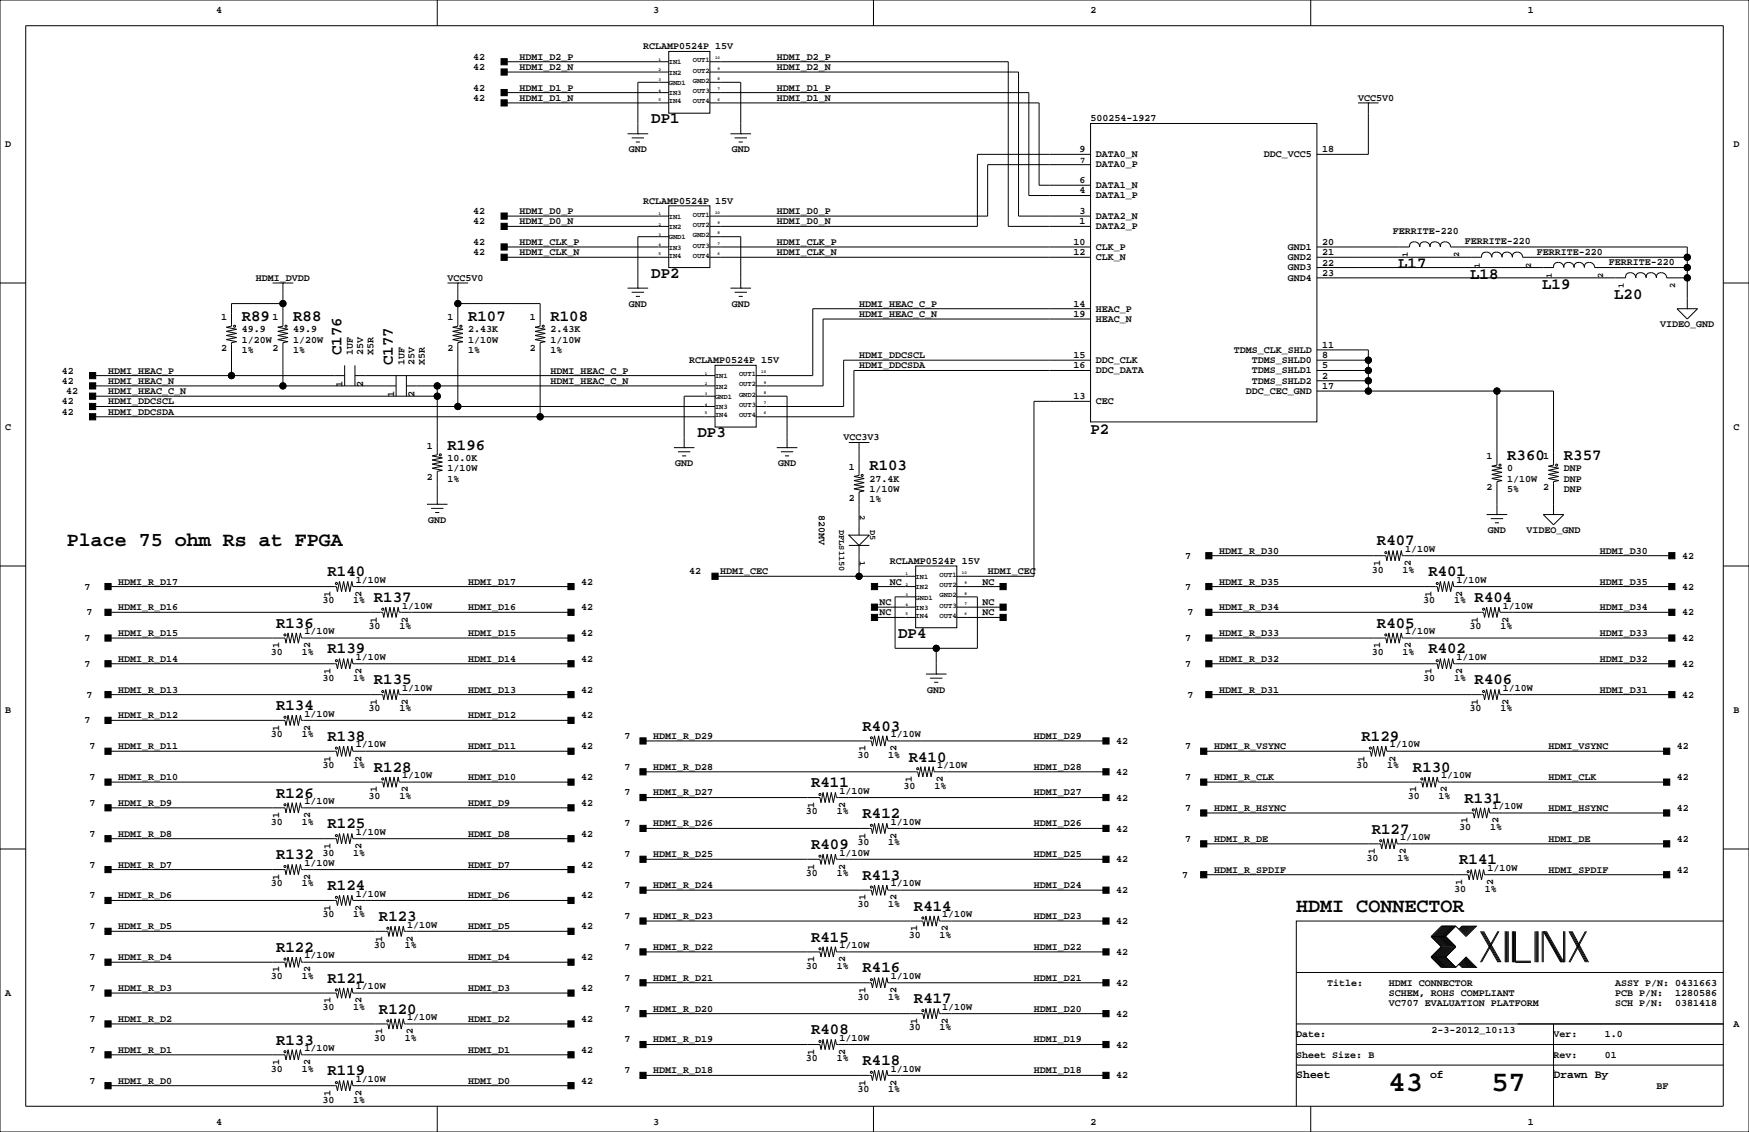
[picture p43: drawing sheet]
<svg xmlns="http://www.w3.org/2000/svg" width="432mm" height="279mm" viewBox="0 0 432 279" stroke-linecap="round" stroke-linejoin="round" font-family="sans-serif">
<defs><g id="words">
<g font-size="7.1">
<text x="342.8" y="269.3">43</text>
<text x="368.2" y="269.3">57</text>
</g>
<g font-size="4.9">
<text x="16.5" y="134.9">Place 75 ohm Rs at FPGA</text>
<text x="320" y="225.1">HDMI CONNECTOR</text>
</g>
<g font-size="3.9">
<text x="160.8" y="30.4">DP1</text>
<text x="160.8" y="68.5">DP2</text>
<text x="345.2" y="66.3">L17</text>
<text x="363" y="68.8">L18</text>
<text x="380.7" y="71.3">L19</text>
<text x="398.5" y="73.9">L20</text>
<text x="59.7" y="79.2">R89</text>
<text x="72.4" y="79.2">R88</text>
<text x="115.6" y="79.2">R107</text>
<text x="135.9" y="79.2">R108</text>
<text x="84.3" y="87.6" transform="rotate(-90 84.3 87.6)">C176</text>
<text x="97" y="90.2" transform="rotate(-90 97 90.2)">C177</text>
<text x="172.2" y="107.9">DP3</text>
<text x="269.2" y="107.2">P2</text>
<text x="110.5" y="111">R196</text>
<text x="372.1" y="113.5">R360</text>
<text x="386.1" y="113.5">R357</text>
<text x="214.6" y="116">R103</text>
<text x="339.9" y="134.6">R407</text>
<text x="80.9" y="142.2">R140</text>
<text x="352.6" y="142.2">R401</text>
<text x="92.3" y="148.6">R137</text>
<text x="364.1" y="148.6">R404</text>
<text x="68.2" y="154.9">R136</text>
<text x="339.9" y="154.9">R405</text>
<text x="80.9" y="161.3">R139</text>
<text x="221.7" y="157.4">DP4</text>
<text x="352.6" y="161.3">R402</text>
<text x="92.3" y="168.9">R135</text>
<text x="364.1" y="168.9">R406</text>
<text x="68.2" y="175.3">R134</text>
<text x="80.9" y="182.9">R138</text>
<text x="212.9" y="180.3">R403</text>
<text x="336.1" y="182.9">R129</text>
<text x="92.3" y="190.5">R128</text>
<text x="224.4" y="188">R410</text>
<text x="348.8" y="190.5">R130</text>
<text x="68.2" y="196.8">R126</text>
<text x="200.2" y="194.3">R411</text>
<text x="212.9" y="201.9">R412</text>
<text x="361.5" y="198.1">R131</text>
<text x="80.9" y="204.5">R125</text>
<text x="200.2" y="209.5">R409</text>
<text x="338.7" y="205.7">R127</text>
<text x="68.2" y="212.1">R132</text>
<text x="360.3" y="213.4">R141</text>
<text x="80.9" y="219.7">R124</text>
<text x="212.9" y="217.2">R413</text>
<text x="93.6" y="227.3">R123</text>
<text x="225.6" y="224.8">R414</text>
<text x="200.2" y="232.4">R415</text>
<text x="68.2" y="234.9">R122</text>
<text x="80.9" y="242.6">R121</text>
<text x="212.9" y="240">R416</text>
<text x="93.6" y="250.2">R120</text>
<text x="225.6" y="247.6">R417</text>
<text x="68.2" y="257.8">R133</text>
<text x="200.2" y="255.3">R408</text>
<text x="212.9" y="262.9">R418</text>
<text x="80.9" y="265.4">R119</text>
</g>
<g font-size="2.8">
<text x="320" y="266.1">Sheet</text>
<text x="353.1" y="266.1">of</text>
<text x="383.5" y="266.1">Drawn By</text>
</g>
<g font-size="2.5">
<text x="53.3" y="3.3">4</text>
<text x="161.3" y="3.3">3</text>
<text x="269.2" y="3.3">2</text>
<text x="377.2" y="3.3">1</text>
<text x="116.8" y="17.3">42</text>
<text x="116.8" y="14.7">42</text>
<text x="128.3" y="17.3">HDMI_D2_N</text>
<text x="128.3" y="14.7">HDMI_D2_P</text>
<text x="158.7" y="12.2">RCLAMP0524P 15V</text>
<text x="191.8" y="17.3">HDMI_D2_N</text>
<text x="191.8" y="14.7">HDMI_D2_P</text>
<text x="116.8" y="22.4">42</text>
<text x="128.3" y="22.4">HDMI_D1_P</text>
<text x="191.8" y="22.4">HDMI_D1_P</text>
<text x="116.8" y="24.9">42</text>
<text x="128.3" y="24.9">HDMI_D1_N</text>
<text x="191.8" y="24.9">HDMI_D1_N</text>
<text x="269.2" y="30">500254-1927</text>
<text x="335.3" y="24.9">VCC5V0</text>
<text x="1.3" y="36.3">D</text>
<text x="155.3" y="37.6">GND</text>
<text x="180.7" y="37.6">GND</text>
<text x="266.5" y="37.6">9</text>
<text x="270.5" y="38.8">DATA0_N</text>
<text x="270.5" y="41.3">DATA0_P</text>
<text x="312" y="38.8">DDC_VCC5</text>
<text x="326.4" y="37.6">18</text>
<text x="428" y="36.3">D</text>
<text x="266.5" y="47.8">4</text>
<text x="266.5" y="45.2">6</text>
<text x="270.5" y="46.4">DATA1_N</text>
<text x="116.8" y="52.8">42</text>
<text x="128.3" y="52.8">HDMI_D0_P</text>
<text x="158.7" y="50.3">RCLAMP0524P 15V</text>
<text x="191.8" y="52.8">HDMI_D0_P</text>
<text x="266.5" y="52.8">3</text>
<text x="270.5" y="49">DATA1_P</text>
<text x="116.8" y="55.4">42</text>
<text x="128.3" y="55.4">HDMI_D0_N</text>
<text x="191.8" y="55.4">HDMI_D0_N</text>
<text x="266.5" y="55.4">1</text>
<text x="270.5" y="56.6">DATA2_P</text>
<text x="270.5" y="54">DATA2_N</text>
<text x="343.9" y="57.7">FERRITE-220</text>
<text x="116.8" y="63">42</text>
<text x="116.8" y="60.5">42</text>
<text x="128.3" y="63">HDMI_CLK_N</text>
<text x="128.3" y="60.5">HDMI_CLK_P</text>
<text x="191.8" y="63">HDMI_CLK_N</text>
<text x="191.8" y="60.5">HDMI_CLK_P</text>
<text x="265" y="60.5">10</text>
<text x="265" y="63">12</text>
<text x="270.5" y="61.7">CLK_P</text>
<text x="270.5" y="64.2">CLK_N</text>
<text x="317.9" y="64.2">GND2</text>
<text x="317.9" y="61.7">GND1</text>
<text x="326.4" y="63">21</text>
<text x="326.4" y="65.5">22</text>
<text x="326.4" y="60.5">20</text>
<text x="361.7" y="60.3">FERRITE-220</text>
<text x="379.4" y="62.8">FERRITE-220</text>
<text x="397.2" y="65.4">FERRITE-220</text>
<text x="63.2" y="69.3">HDMI_DVDD</text>
<text x="110.5" y="69.3">VCC5V0</text>
<text x="317.9" y="69.3">GND4</text>
<text x="317.9" y="66.7">GND3</text>
<text x="326.4" y="68.1">23</text>
<text x="155.3" y="75.7">GND</text>
<text x="180.7" y="75.7">GND</text>
<text x="212.1" y="75.7">HDMI_HEAC_C_P</text>
<text x="265" y="75.7">14</text>
<text x="270.5" y="76.9">HEAC_P</text>
<text x="54.6" y="79.1">1</text>
<text x="59.7" y="82">49.9</text>
<text x="67.3" y="79.1">1</text>
<text x="72.4" y="82">49.9</text>
<text x="110.5" y="79.1">1</text>
<text x="115.6" y="82">2.43K</text>
<text x="130.8" y="79.1">1</text>
<text x="135.9" y="82">2.43K</text>
<text x="212.1" y="78.2">HDMI_HEAC_C_N</text>
<text x="265" y="78.2">19</text>
<text x="270.5" y="79.4">HEAC_N</text>
<text x="409.9" y="80.8">VIDEO_GND</text>
<text x="54.6" y="86.7">2</text>
<text x="59.7" y="87.1">1%</text>
<text x="59.7" y="84.6">1/20W</text>
<text x="67.3" y="86.7">2</text>
<text x="72.4" y="84.6">1/20W</text>
<text x="72.4" y="87.1">1%</text>
<text x="87.1" y="87.6" transform="rotate(-90 87.1 87.6)">1UF</text>
<text x="89.7" y="87.6" transform="rotate(-90 89.7 87.6)">25V</text>
<text x="92.2" y="87.6" transform="rotate(-90 92.2 87.6)">X5R</text>
<text x="110.5" y="86.7">2</text>
<text x="115.6" y="84.6">1/10W</text>
<text x="115.6" y="87.1">1%</text>
<text x="130.8" y="86.7">2</text>
<text x="135.9" y="87.1">1%</text>
<text x="135.9" y="84.6">1/10W</text>
<text x="170.2" y="89.7">RCLAMP0524P 15V</text>
<text x="212.1" y="88.4">HDMI_DDCSCL</text>
<text x="265" y="88.4">15</text>
<text x="270.5" y="89.6">DDC_CLK</text>
<text x="304.6" y="87.1">TDMS_CLK_SHLD</text>
<text x="309" y="89.6">TDMS_SHLD0</text>
<text x="326.4" y="85.9">11</text>
<text x="326.4" y="88.4">8</text>
<text x="15.2" y="94.7">42</text>
<text x="15.2" y="92.2">42</text>
<text x="26.7" y="94.7">HDMI_HEAC_N</text>
<text x="26.7" y="92.2">HDMI_HEAC_P</text>
<text x="84.6" y="95.5" transform="rotate(-90 84.6 95.5)">1</text>
<text x="89.7" y="95.5" transform="rotate(-90 89.7 95.5)">2</text>
<text x="99.8" y="90.2" transform="rotate(-90 99.8 90.2)">1UF</text>
<text x="102.4" y="90.2" transform="rotate(-90 102.4 90.2)">25V</text>
<text x="104.9" y="90.2" transform="rotate(-90 104.9 90.2)">X5R</text>
<text x="135.9" y="94.7">HDMI_HEAC_C_N</text>
<text x="135.9" y="92.2">HDMI_HEAC_C_P</text>
<text x="212.1" y="90.9">HDMI_DDCSDA</text>
<text x="265" y="90.9">16</text>
<text x="270.5" y="92.1">DDC_DATA</text>
<text x="309" y="92.1">TDMS_SHLD1</text>
<text x="309" y="94.7">TDMS_SHLD2</text>
<text x="326.4" y="90.9">5</text>
<text x="326.4" y="93.5">2</text>
<text x="15.2" y="99.8">42</text>
<text x="16.3" y="97.3">42</text>
<text x="26.7" y="97.3">HDMI_HEAC_C_N</text>
<text x="26.7" y="99.8">HDMI_DDCSCL</text>
<text x="97.3" y="98" transform="rotate(-90 97.3 98)">1</text>
<text x="102.4" y="98" transform="rotate(-90 102.4 98)">2</text>
<text x="265" y="98.6">13</text>
<text x="270.5" y="99.8">CEC</text>
<text x="307.6" y="97.2">DDC_CEC_GND</text>
<text x="326.4" y="96">17</text>
<text x="1.3" y="106.2">C</text>
<text x="15.2" y="102.4">42</text>
<text x="26.7" y="102.4">HDMI_DDCSDA</text>
<text x="428" y="106.2">C</text>
<text x="105.4" y="110.8">1</text>
<text x="110.5" y="113.8">10.0K</text>
<text x="208.3" y="108.7">VCC3V3</text>
<text x="367" y="113.4">1</text>
<text x="381" y="113.4">1</text>
<text x="105.4" y="118.5">2</text>
<text x="110.5" y="116.3">1/10W</text>
<text x="110.5" y="118.9">1%</text>
<text x="166.7" y="115.1">GND</text>
<text x="192.1" y="115.1">GND</text>
<text x="209.5" y="115.9">1</text>
<text x="214.6" y="118.9">27.4K</text>
<text x="372.1" y="116.3">0</text>
<text x="372.1" y="118.9">1/10W</text>
<text x="386.1" y="116.3">DNP</text>
<text x="386.1" y="118.9">DNP</text>
<text x="209.5" y="123.5">2</text>
<text x="214.6" y="121.4">1/10W</text>
<text x="214.6" y="124">1%</text>
<text x="367" y="121">2</text>
<text x="372.1" y="121.4">5%</text>
<text x="381" y="121">2</text>
<text x="386.1" y="121.4">DNP</text>
<text x="105.7" y="129">GND</text>
<text x="202.2" y="127" transform="rotate(90 202.2 127)">820MV</text>
<text x="367.3" y="131.6">GND</text>
<text x="376.9" y="131.6">VIDEO_GND</text>
<text x="292.6" y="137.9">7</text>
<text x="301" y="136.7">HDMI_R_D30</text>
<text x="346.9" y="136.2">1/10W</text>
<text x="395" y="136.7">HDMI_D30</text>
<text x="415.3" y="137.9">42</text>
<text x="87.8" y="143.9">1/10W</text>
<text x="170.2" y="141.7">42</text>
<text x="177.8" y="141.7">HDMI_CEC</text>
<text x="219.7" y="139.2">RCLAMP0524P 15V</text>
<text x="243.8" y="141.7">HDMI_CEC</text>
<text x="338.7" y="141.3">30</text>
<text x="340.7" y="139.7" transform="rotate(-90 340.7 139.7)">1</text>
<text x="346.3" y="141.3">1%</text>
<text x="348.3" y="139.7" transform="rotate(-90 348.3 139.7)">2</text>
<text x="359.6" y="143.9">1/10W</text>
<text x="20.8" y="145.5">7</text>
<text x="29.2" y="144.3">HDMI_R_D17</text>
<text x="79.6" y="148.9">30</text>
<text x="81.6" y="147.3" transform="rotate(-90 81.6 147.3)">1</text>
<text x="87.2" y="148.9">1%</text>
<text x="89.2" y="147.3" transform="rotate(-90 89.2 147.3)">2</text>
<text x="115.6" y="144.3">HDMI_D17</text>
<text x="143.5" y="144.3">42</text>
<text x="217.2" y="149.4">NC</text>
<text x="219.7" y="144.3">NC</text>
<text x="242.6" y="144.3">NC</text>
<text x="242.6" y="149.4">NC</text>
<text x="292.6" y="145.5">7</text>
<text x="301" y="144.3">HDMI_R_D35</text>
<text x="351.4" y="148.9">30</text>
<text x="353.4" y="147.3" transform="rotate(-90 353.4 147.3)">1</text>
<text x="359" y="148.9">1%</text>
<text x="361" y="147.3" transform="rotate(-90 361 147.3)">2</text>
<text x="395" y="144.3">HDMI_D35</text>
<text x="415.3" y="145.5">42</text>
<text x="21.4" y="151.9">7</text>
<text x="29.2" y="150.6">HDMI_R_D16</text>
<text x="91" y="155.3">30</text>
<text x="93.1" y="153.7" transform="rotate(-90 93.1 153.7)">1</text>
<text x="98.6" y="155.3">1%</text>
<text x="99.3" y="150.2">1/10W</text>
<text x="100.7" y="153.7" transform="rotate(-90 100.7 153.7)">2</text>
<text x="115.6" y="150.6">HDMI_D16</text>
<text x="143.5" y="150.6">42</text>
<text x="217.2" y="151.9">NC</text>
<text x="242.6" y="151.9">NC</text>
<text x="293.1" y="151.9">7</text>
<text x="301" y="150.6">HDMI_R_D34</text>
<text x="362.8" y="155.3">30</text>
<text x="364.8" y="153.7" transform="rotate(-90 364.8 153.7)">1</text>
<text x="370.4" y="155.3">1%</text>
<text x="371.1" y="150.2">1/10W</text>
<text x="372.5" y="153.7" transform="rotate(-90 372.5 153.7)">2</text>
<text x="395" y="150.6">HDMI_D34</text>
<text x="415.3" y="151.9">42</text>
<text x="20.8" y="158.2">7</text>
<text x="29.2" y="157">HDMI_R_D15</text>
<text x="66.9" y="161.6">30</text>
<text x="68.9" y="160" transform="rotate(-90 68.9 160)">1</text>
<text x="74.5" y="161.6">1%</text>
<text x="75.1" y="156.6">1/10W</text>
<text x="76.5" y="160" transform="rotate(-90 76.5 160)">2</text>
<text x="115.6" y="157">HDMI_D15</text>
<text x="143.5" y="157">42</text>
<text x="292.6" y="158.2">7</text>
<text x="301" y="157">HDMI_R_D33</text>
<text x="338.7" y="161.6">30</text>
<text x="340.7" y="160" transform="rotate(-90 340.7 160)">1</text>
<text x="346.3" y="161.6">1%</text>
<text x="346.9" y="156.6">1/10W</text>
<text x="348.3" y="160" transform="rotate(-90 348.3 160)">2</text>
<text x="395" y="157">HDMI_D33</text>
<text x="415.3" y="158.2">42</text>
<text x="20.8" y="164.6">7</text>
<text x="29.2" y="163.3">HDMI_R_D14</text>
<text x="79.6" y="168">30</text>
<text x="81.6" y="166.4" transform="rotate(-90 81.6 166.4)">1</text>
<text x="87.2" y="168">1%</text>
<text x="87.8" y="162.9">1/10W</text>
<text x="89.2" y="166.4" transform="rotate(-90 89.2 166.4)">2</text>
<text x="115.6" y="163.3">HDMI_D14</text>
<text x="143.5" y="163.3">42</text>
<text x="292.6" y="164.6">7</text>
<text x="301" y="163.3">HDMI_R_D32</text>
<text x="351.4" y="168">30</text>
<text x="353.4" y="166.4" transform="rotate(-90 353.4 166.4)">1</text>
<text x="359" y="168">1%</text>
<text x="359.6" y="162.9">1/10W</text>
<text x="361" y="166.4" transform="rotate(-90 361 166.4)">2</text>
<text x="395" y="163.3">HDMI_D32</text>
<text x="415.3" y="164.6">42</text>
<text x="21.4" y="172.2">7</text>
<text x="29.2" y="170.9">HDMI_R_D13</text>
<text x="93.1" y="174" transform="rotate(-90 93.1 174)">1</text>
<text x="99.3" y="170.5">1/10W</text>
<text x="100.7" y="174" transform="rotate(-90 100.7 174)">2</text>
<text x="115.6" y="170.9">HDMI_D13</text>
<text x="143.5" y="170.9">42</text>
<text x="228.9" y="170.9">GND</text>
<text x="293.1" y="172.2">7</text>
<text x="301" y="170.9">HDMI_R_D31</text>
<text x="364.8" y="174" transform="rotate(-90 364.8 174)">1</text>
<text x="371.1" y="170.5">1/10W</text>
<text x="372.5" y="174" transform="rotate(-90 372.5 174)">2</text>
<text x="395" y="170.9">HDMI_D31</text>
<text x="415.3" y="172.2">42</text>
<text x="1.3" y="176">B</text>
<text x="20.8" y="178.6">7</text>
<text x="29.2" y="177.3">HDMI_R_D12</text>
<text x="75.1" y="176.9">1/10W</text>
<text x="91" y="175.6">30</text>
<text x="98.6" y="175.6">1%</text>
<text x="115.6" y="177.3">HDMI_D12</text>
<text x="143.5" y="177.3">42</text>
<text x="362.8" y="175.6">30</text>
<text x="370.4" y="175.6">1%</text>
<text x="428" y="176">B</text>
<text x="22.1" y="184.9">7</text>
<text x="29.2" y="184.9">HDMI_R_D11</text>
<text x="66.9" y="182">30</text>
<text x="68.9" y="180.3" transform="rotate(-90 68.9 180.3)">1</text>
<text x="74.5" y="182">1%</text>
<text x="76.5" y="180.3" transform="rotate(-90 76.5 180.3)">2</text>
<text x="87.8" y="184.5">1/10W</text>
<text x="115.6" y="184.9">HDMI_D11</text>
<text x="143.5" y="184.9">42</text>
<text x="154.2" y="182.4">7</text>
<text x="161.3" y="182.4">HDMI_R_D29</text>
<text x="213.7" y="185.4" transform="rotate(-90 213.7 185.4)">1</text>
<text x="219.9" y="182">1/10W</text>
<text x="221.3" y="185.4" transform="rotate(-90 221.3 185.4)">2</text>
<text x="255.3" y="182.4">HDMI_D29</text>
<text x="275.6" y="183.6">42</text>
<text x="292.6" y="184.9">7</text>
<text x="299.7" y="184.9">HDMI_R_VSYNC</text>
<text x="343.1" y="184.5">1/10W</text>
<text x="382.3" y="184.9">HDMI_VSYNC</text>
<text x="414" y="184.9">42</text>
<text x="79.6" y="189.6">30</text>
<text x="81.6" y="188" transform="rotate(-90 81.6 188)">1</text>
<text x="87.2" y="189.6">1%</text>
<text x="89.2" y="188" transform="rotate(-90 89.2 188)">2</text>
<text x="154.2" y="190">7</text>
<text x="161.3" y="190">HDMI_R_D28</text>
<text x="211.7" y="187">30</text>
<text x="219.3" y="187">1%</text>
<text x="231.4" y="189.6">1/10W</text>
<text x="255.3" y="190">HDMI_D28</text>
<text x="275.6" y="191.3">42</text>
<text x="334.9" y="189.6">30</text>
<text x="336.9" y="188" transform="rotate(-90 336.9 188)">1</text>
<text x="342.5" y="189.6">1%</text>
<text x="344.5" y="188" transform="rotate(-90 344.5 188)">2</text>
<text x="22.1" y="192.5">7</text>
<text x="29.2" y="192.5">HDMI_R_D10</text>
<text x="91" y="197.2">30</text>
<text x="93.1" y="195.6" transform="rotate(-90 93.1 195.6)">1</text>
<text x="98.6" y="197.2">1%</text>
<text x="99.3" y="192.1">1/10W</text>
<text x="100.7" y="195.6" transform="rotate(-90 100.7 195.6)">2</text>
<text x="115.6" y="192.5">HDMI_D10</text>
<text x="143.5" y="192.5">42</text>
<text x="154.2" y="196.3">7</text>
<text x="161.3" y="196.3">HDMI_R_D27</text>
<text x="207.2" y="195.9">1/10W</text>
<text x="223.1" y="194.7">30</text>
<text x="225.1" y="193" transform="rotate(-90 225.1 193)">1</text>
<text x="230.7" y="194.7">1%</text>
<text x="232.8" y="193" transform="rotate(-90 232.8 193)">2</text>
<text x="255.3" y="196.3">HDMI_D27</text>
<text x="275.6" y="197.6">42</text>
<text x="292.6" y="192.5">7</text>
<text x="299.7" y="192.5">HDMI_R_CLK</text>
<text x="347.6" y="197.2">30</text>
<text x="349.6" y="195.6" transform="rotate(-90 349.6 195.6)">1</text>
<text x="355.2" y="197.2">1%</text>
<text x="355.8" y="192.1">1/10W</text>
<text x="357.2" y="195.6" transform="rotate(-90 357.2 195.6)">2</text>
<text x="382.3" y="192.5">HDMI_CLK</text>
<text x="414" y="192.5">42</text>
<text x="22.1" y="198.9">7</text>
<text x="29.2" y="198.9">HDMI_R_D9</text>
<text x="66.9" y="203.5">30</text>
<text x="68.9" y="201.9" transform="rotate(-90 68.9 201.9)">1</text>
<text x="74.5" y="203.5">1%</text>
<text x="75.1" y="198.5">1/10W</text>
<text x="76.5" y="201.9" transform="rotate(-90 76.5 201.9)">2</text>
<text x="115.6" y="198.9">HDMI_D9</text>
<text x="143.5" y="198.9">42</text>
<text x="154.2" y="204">7</text>
<text x="161.3" y="204">HDMI_R_D26</text>
<text x="199" y="201">30</text>
<text x="201" y="199.4" transform="rotate(-90 201 199.4)">1</text>
<text x="206.6" y="201">1%</text>
<text x="208.6" y="199.4" transform="rotate(-90 208.6 199.4)">2</text>
<text x="219.9" y="203.5">1/10W</text>
<text x="255.3" y="204">HDMI_D26</text>
<text x="292.6" y="200.2">7</text>
<text x="299.7" y="200.2">HDMI_R_HSYNC</text>
<text x="362.3" y="203.2" transform="rotate(-90 362.3 203.2)">1</text>
<text x="368.5" y="199.7">1/10W</text>
<text x="369.9" y="203.2" transform="rotate(-90 369.9 203.2)">2</text>
<text x="382.3" y="200.2">HDMI_HSYNC</text>
<text x="414" y="200.2">42</text>
<text x="22.1" y="206.5">7</text>
<text x="29.2" y="206.5">HDMI_R_D8</text>
<text x="81.6" y="209.5" transform="rotate(-90 81.6 209.5)">1</text>
<text x="87.8" y="206.1">1/10W</text>
<text x="89.2" y="209.5" transform="rotate(-90 89.2 209.5)">2</text>
<text x="115.6" y="206.5">HDMI_D8</text>
<text x="143.5" y="206.5">42</text>
<text x="211.7" y="208.6">30</text>
<text x="213.7" y="207" transform="rotate(-90 213.7 207)">1</text>
<text x="219.3" y="208.6">1%</text>
<text x="221.3" y="207" transform="rotate(-90 221.3 207)">2</text>
<text x="275.6" y="205.2">42</text>
<text x="292.6" y="207.8">7</text>
<text x="299.7" y="207.8">HDMI_R_DE</text>
<text x="345.7" y="207.4">1/10W</text>
<text x="360.3" y="204.8">30</text>
<text x="367.9" y="204.8">1%</text>
<text x="382.3" y="207.8">HDMI_DE</text>
<text x="414" y="207.8">42</text>
<text x="22.1" y="214.1">7</text>
<text x="29.2" y="214.1">HDMI_R_D7</text>
<text x="75.1" y="213.7">1/10W</text>
<text x="79.6" y="211.2">30</text>
<text x="87.2" y="211.2">1%</text>
<text x="115.6" y="214.1">HDMI_D7</text>
<text x="143.5" y="214.1">42</text>
<text x="154.2" y="211.6">7</text>
<text x="161.3" y="211.6">HDMI_R_D25</text>
<text x="201" y="214.6" transform="rotate(-90 201 214.6)">1</text>
<text x="207.2" y="211.2">1/10W</text>
<text x="208.6" y="214.6" transform="rotate(-90 208.6 214.6)">2</text>
<text x="255.3" y="211.6">HDMI_D25</text>
<text x="275.6" y="212.9">42</text>
<text x="299.7" y="215.4">HDMI_R_SPDIF</text>
<text x="337.4" y="212.4">30</text>
<text x="339.4" y="210.8" transform="rotate(-90 339.4 210.8)">1</text>
<text x="345" y="212.4">1%</text>
<text x="347.1" y="210.8" transform="rotate(-90 347.1 210.8)">2</text>
<text x="367.2" y="215">1/10W</text>
<text x="382.3" y="215.4">HDMI_SPDIF</text>
<text x="414" y="215.4">42</text>
<text x="22.1" y="221.7">7</text>
<text x="29.2" y="221.7">HDMI_R_D6</text>
<text x="66.9" y="218.8">30</text>
<text x="68.9" y="217.2" transform="rotate(-90 68.9 217.2)">1</text>
<text x="74.5" y="218.8">1%</text>
<text x="76.5" y="217.2" transform="rotate(-90 76.5 217.2)">2</text>
<text x="87.8" y="221.3">1/10W</text>
<text x="115.6" y="221.7">HDMI_D6</text>
<text x="143.5" y="221.7">42</text>
<text x="154.2" y="219.2">7</text>
<text x="161.3" y="219.2">HDMI_R_D24</text>
<text x="199" y="216.2">30</text>
<text x="206.6" y="216.2">1%</text>
<text x="219.9" y="218.8">1/10W</text>
<text x="255.3" y="219.2">HDMI_D24</text>
<text x="275.6" y="220.5">42</text>
<text x="291.9" y="216.7">7</text>
<text x="359" y="220.1">30</text>
<text x="361" y="218.4" transform="rotate(-90 361 218.4)">1</text>
<text x="366.6" y="220.1">1%</text>
<text x="368.6" y="218.4" transform="rotate(-90 368.6 218.4)">2</text>
<text x="79.6" y="226.4">30</text>
<text x="81.6" y="224.8" transform="rotate(-90 81.6 224.8)">1</text>
<text x="87.2" y="226.4">1%</text>
<text x="89.2" y="224.8" transform="rotate(-90 89.2 224.8)">2</text>
<text x="154.2" y="226.8">7</text>
<text x="161.3" y="226.8">HDMI_R_D23</text>
<text x="211.7" y="223.9">30</text>
<text x="213.7" y="222.2" transform="rotate(-90 213.7 222.2)">1</text>
<text x="219.3" y="223.9">1%</text>
<text x="221.3" y="222.2" transform="rotate(-90 221.3 222.2)">2</text>
<text x="232.6" y="226.4">1/10W</text>
<text x="255.3" y="226.8">HDMI_D23</text>
<text x="22.1" y="229.4">7</text>
<text x="29.2" y="229.4">HDMI_R_D5</text>
<text x="94.3" y="232.4" transform="rotate(-90 94.3 232.4)">1</text>
<text x="100.5" y="228.9">1/10W</text>
<text x="101.9" y="232.4" transform="rotate(-90 101.9 232.4)">2</text>
<text x="115.6" y="229.4">HDMI_D5</text>
<text x="143.5" y="229.4">42</text>
<text x="224.4" y="231.5">30</text>
<text x="226.4" y="229.9" transform="rotate(-90 226.4 229.9)">1</text>
<text x="232" y="231.5">1%</text>
<text x="234" y="229.9" transform="rotate(-90 234 229.9)">2</text>
<text x="275.6" y="228.1">42</text>
<text x="22.1" y="237">7</text>
<text x="29.2" y="237">HDMI_R_D4</text>
<text x="75.1" y="236.6">1/10W</text>
<text x="92.3" y="234">30</text>
<text x="99.9" y="234">1%</text>
<text x="115.6" y="237">HDMI_D4</text>
<text x="143.5" y="237">42</text>
<text x="154.2" y="234.4">7</text>
<text x="161.3" y="234.4">HDMI_R_D22</text>
<text x="199" y="239.1">30</text>
<text x="201" y="237.5" transform="rotate(-90 201 237.5)">1</text>
<text x="206.6" y="239.1">1%</text>
<text x="207.2" y="234">1/10W</text>
<text x="208.6" y="237.5" transform="rotate(-90 208.6 237.5)">2</text>
<text x="255.3" y="234.4">HDMI_D22</text>
<text x="275.6" y="235.7">42</text>
<text x="1.3" y="245.9">A</text>
<text x="22.1" y="244.6">7</text>
<text x="29.2" y="244.6">HDMI_R_D3</text>
<text x="66.9" y="241.6">30</text>
<text x="68.9" y="240" transform="rotate(-90 68.9 240)">1</text>
<text x="74.5" y="241.6">1%</text>
<text x="76.5" y="240" transform="rotate(-90 76.5 240)">2</text>
<text x="87.8" y="244.2">1/10W</text>
<text x="115.6" y="244.6">HDMI_D3</text>
<text x="143.5" y="244.6">42</text>
<text x="154.2" y="242.1">7</text>
<text x="161.3" y="242.1">HDMI_R_D21</text>
<text x="213.7" y="245.1" transform="rotate(-90 213.7 245.1)">1</text>
<text x="219.9" y="241.6">1/10W</text>
<text x="221.3" y="245.1" transform="rotate(-90 221.3 245.1)">2</text>
<text x="255.3" y="242.1">HDMI_D21</text>
<text x="275.6" y="243.3">42</text>
<text x="327.7" y="243.3">Title:</text>
<text x="342.9" y="245.9">SCHEM, ROHS COMPLIANT</text>
<text x="342.9" y="243.3">HDMI CONNECTOR</text>
<text x="398.8" y="243.3">ASSY P/N: 0431663</text>
<text x="398.8" y="245.9">PCB P/N:</text>
<text x="413.6" y="245.9">1280586</text>
<text x="79.6" y="249.3">30</text>
<text x="81.6" y="247.6" transform="rotate(-90 81.6 247.6)">1</text>
<text x="87.2" y="249.3">1%</text>
<text x="89.2" y="247.6" transform="rotate(-90 89.2 247.6)">2</text>
<text x="100.5" y="251.8">1/10W</text>
<text x="154.2" y="249.7">7</text>
<text x="161.3" y="249.7">HDMI_R_D20</text>
<text x="211.7" y="246.7">30</text>
<text x="219.3" y="246.7">1%</text>
<text x="232.6" y="249.3">1/10W</text>
<text x="255.3" y="249.7">HDMI_D20</text>
<text x="275.6" y="251">42</text>
<text x="342.9" y="248.4">VC707 EVALUATION PLATFORM</text>
<text x="398.8" y="248.4">SCH P/N:</text>
<text x="413.6" y="248.4">0381418</text>
<text x="22.1" y="252.2">7</text>
<text x="29.2" y="252.2">HDMI_R_D2</text>
<text x="92.3" y="256.9">30</text>
<text x="94.3" y="255.3" transform="rotate(-90 94.3 255.3)">1</text>
<text x="99.9" y="256.9">1%</text>
<text x="101.9" y="255.3" transform="rotate(-90 101.9 255.3)">2</text>
<text x="115.6" y="252.2">HDMI_D2</text>
<text x="143.5" y="252.2">42</text>
<text x="154.2" y="257.3">7</text>
<text x="161.3" y="257.3">HDMI_R_D19</text>
<text x="207.2" y="256.9">1/10W</text>
<text x="224.4" y="254.3">30</text>
<text x="226.4" y="252.7" transform="rotate(-90 226.4 252.7)">1</text>
<text x="232" y="254.3">1%</text>
<text x="234" y="252.7" transform="rotate(-90 234 252.7)">2</text>
<text x="255.3" y="257.3">HDMI_D19</text>
<text x="320" y="256">Date:</text>
<text x="353.4" y="255">2-3-2012_10:13</text>
<text x="383.5" y="256">Ver:</text>
<text x="396.2" y="256">1.0</text>
<text x="428" y="253.5">A</text>
<text x="22.1" y="259.8">7</text>
<text x="29.2" y="259.8">HDMI_R_D1</text>
<text x="68.9" y="262.9" transform="rotate(-90 68.9 262.9)">1</text>
<text x="75.1" y="259.4">1/10W</text>
<text x="76.5" y="262.9" transform="rotate(-90 76.5 262.9)">2</text>
<text x="115.6" y="259.8">HDMI_D1</text>
<text x="143.5" y="259.8">42</text>
<text x="199" y="262">30</text>
<text x="201" y="260.3" transform="rotate(-90 201 260.3)">1</text>
<text x="206.6" y="262">1%</text>
<text x="208.6" y="260.3" transform="rotate(-90 208.6 260.3)">2</text>
<text x="275.6" y="258.6">42</text>
<text x="320" y="261.1">Sheet Size: B</text>
<text x="383.5" y="261.1">Rev:</text>
<text x="396.2" y="261.1">01</text>
<text x="22.1" y="267.5">7</text>
<text x="29.2" y="267.5">HDMI_R_D0</text>
<text x="66.9" y="264.5">30</text>
<text x="74.5" y="264.5">1%</text>
<text x="87.8" y="267">1/10W</text>
<text x="115.6" y="267.5">HDMI_D0</text>
<text x="143.5" y="267.5">42</text>
<text x="154.2" y="264.9">7</text>
<text x="161.3" y="264.9">HDMI_R_D18</text>
<text x="211.7" y="269.6">30</text>
<text x="213.7" y="268" transform="rotate(-90 213.7 268)">1</text>
<text x="219.3" y="269.6">1%</text>
<text x="219.9" y="264.5">1/10W</text>
<text x="221.3" y="268" transform="rotate(-90 221.3 268)">2</text>
<text x="255.3" y="264.9">HDMI_D18</text>
<text x="275.6" y="266.2">42</text>
<text x="408.9" y="268.7">BF</text>
<text x="79.6" y="272.1">30</text>
<text x="81.6" y="270.5" transform="rotate(-90 81.6 270.5)">1</text>
<text x="87.2" y="272.1">1%</text>
<text x="89.2" y="270.5" transform="rotate(-90 89.2 270.5)">2</text>
<text x="53.3" y="277.6">4</text>
<text x="161.3" y="277.6">3</text>
<text x="269.2" y="277.6">2</text>
<text x="377.2" y="277.6">1</text>
</g>
<g font-size="2.1">
<text x="266.7" y="40.2">7</text>
<text x="347.5" y="63.5" transform="rotate(-90 347.5 63.5)">1</text>
<text x="360.2" y="63.5" transform="rotate(-90 360.2 63.5)">2</text>
<text x="365.3" y="66" transform="rotate(-90 365.3 66)">1</text>
<text x="378" y="66" transform="rotate(-90 378 66)">2</text>
<text x="383.1" y="68.6" transform="rotate(-90 383.1 68.6)">1</text>
<text x="395.8" y="68.6" transform="rotate(-90 395.8 68.6)">2</text>
<text x="400.9" y="71.1" transform="rotate(-90 400.9 71.1)">1</text>
<text x="413.6" y="71.1" transform="rotate(-90 413.6 71.1)">2</text>
<text x="207.2" y="130.8" transform="rotate(90 207.2 130.8)">DFLS1150</text>
<text x="212.3" y="127" transform="rotate(90 212.3 127)">2</text>
<text x="214.8" y="130.8" transform="rotate(90 214.8 130.8)">D5</text>
<text x="212.3" y="138.4" transform="rotate(90 212.3 138.4)">1</text>
</g>
<g font-size="1.8">
<text x="165.1" y="15.9">IN1</text>
<text x="171" y="17.9">OUT2</text>
<text x="171" y="15.4">OUT1</text>
<text x="165.1" y="18.4">IN2</text>
<text x="165.1" y="21">GND1</text>
<text x="165.1" y="23.5">IN3</text>
<text x="171" y="23">OUT3</text>
<text x="171" y="20.5">GND2</text>
<text x="165.1" y="25.5">IN4</text>
<text x="171" y="25.5">OUT4</text>
<text x="165.1" y="54">IN1</text>
<text x="171" y="53.5">OUT1</text>
<text x="165.1" y="56.5">IN2</text>
<text x="165.1" y="59.1">GND1</text>
<text x="171" y="58.6">GND2</text>
<text x="171" y="56">OUT2</text>
<text x="165.1" y="61.6">IN3</text>
<text x="165.1" y="63.6">IN4</text>
<text x="171" y="63.6">OUT4</text>
<text x="171" y="61.1">OUT3</text>
<text x="176.5" y="93.4">IN1</text>
<text x="176.5" y="95.9">IN2</text>
<text x="182.5" y="95.4">OUT2</text>
<text x="182.5" y="92.8">OUT1</text>
<text x="176.5" y="98.4">GND1</text>
<text x="176.5" y="101">IN3</text>
<text x="182.5" y="100.5">OUT3</text>
<text x="182.5" y="97.9">GND2</text>
<text x="176.5" y="103">IN4</text>
<text x="182.5" y="103">OUT4</text>
<text x="226.1" y="142.9">IN1</text>
<text x="232" y="142.4">OUT1</text>
<text x="226.1" y="145.4">IN2</text>
<text x="226.1" y="148">GND1</text>
<text x="232" y="150">OUT3</text>
<text x="232" y="147.5">GND2</text>
<text x="232" y="144.9">OUT2</text>
<text x="226.1" y="150.5">IN3</text>
<text x="226.1" y="152.5">IN4</text>
<text x="232" y="152.5">OUT4</text>
</g>
<g font-size="1.1">
<text x="162.6" y="15">1</text>
<text x="162.6" y="17.6">2</text>
<text x="176.5" y="14.7">10</text>
<text x="177.2" y="17.2">9</text>
<text x="162.6" y="20.1">3</text>
<text x="162.6" y="22.6">4</text>
<text x="177.2" y="22.3">7</text>
<text x="177.2" y="19.7">8</text>
<text x="162.6" y="24.8">5</text>
<text x="177.2" y="24.8">6</text>
<text x="162.6" y="53.1">1</text>
<text x="176.5" y="52.8">10</text>
<text x="162.6" y="58.2">3</text>
<text x="162.6" y="55.7">2</text>
<text x="177.2" y="55.3">9</text>
<text x="177.2" y="57.8">8</text>
<text x="162.6" y="62.9">5</text>
<text x="162.6" y="60.7">4</text>
<text x="177.2" y="60.4">7</text>
<text x="177.2" y="62.9">6</text>
<text x="174" y="92.5">1</text>
<text x="174" y="95">2</text>
<text x="188" y="92.1">10</text>
<text x="188.6" y="94.7">9</text>
<text x="174" y="97.6">3</text>
<text x="174" y="100.1">4</text>
<text x="188.6" y="99.8">7</text>
<text x="188.6" y="97.2">8</text>
<text x="174" y="102.3">5</text>
<text x="188.6" y="102.3">6</text>
<text x="223.5" y="142">1</text>
<text x="237.5" y="141.7">10</text>
<text x="223.5" y="149.6">4</text>
<text x="223.5" y="147.1">3</text>
<text x="223.5" y="144.6">2</text>
<text x="238.1" y="144.2">9</text>
<text x="238.1" y="146.7">8</text>
<text x="238.1" y="149.3">7</text>
<text x="223.5" y="151.8">5</text>
<text x="238.1" y="151.8">6</text>
</g>
</g></defs>
<g fill="none" stroke="#000" stroke-width=".25">
<path d="M0 0h431.8v279.4h-431.8zM6.3 6.4h419.1v266.6h-419.1zM107.9 0v6.4M124.5 15.2h40.6M124.5 17.8h40.6M165.1 12.7h10.2v15.2h-10.2zM175.3 17.8h76.2v35.5h17.7M175.3 15.2h73.6v40.7h20.3M215.6 0v6.4M323.6 0v6.4M124.5 22.9h40.6M124.5 25.4h40.6"/>
<path d="M154.9 33h5.1M156 34h3M157 35.1h1M157.5 33h.1M165.1 20.3h-7.6v12.7M175.3 20.3h7.6v12.7M175.3 22.9h78.7v25.4h15.2M175.3 25.4h81.2v20.3h12.7M180.3 33h5.1M181.4 34h3M182.4 35.1h1M182.9 33h.1"/>
<path d="M269.2 30.5h55.9v73.6h-55.9zM269.2 38.1h-27.9v17.8h-66M335.3 25.4h5.1M337.8 25.4h.1M337.8 25.4v12.7h-12.7M124.5 53.3h40.6M124.5 55.9h40.6M165.1 50.8h10.2v15.2h-10.2zM165.1 58.4h-7.6v12.7M175.3 58.4h7.6v12.7M269.2 40.6h-25.4v12.7h-68.5M349.2 59.7a1.02 1.02 0 0 0-1.2 1.3h-22.9"/>
<path d="M349.2 59.7a1.27 1.27 0 0 1 1.3 1.3M351.8 59.7a1.02 1.02 0 0 0-1.2 1.3M351.8 59.7a1.27 1.27 0 0 1 1.3 1.3M354.3 59.7a1.02 1.02 0 0 0-1.2 1.3M354.3 59.7a1.27 1.27 0 0 1 1.3 1.3M356.9 59.7a1.02 1.02 0 0 0-1.3 1.3M356.9 59.7a1.27 1.27 0 0 1 1.2 1.3h58.5v15.2M0 69.8h6.3M67.3 69.8h5.1M69.8 69.8h.1M69.8 74.9h-12.7v5.6l-1.2 .3 2.5 .5-2.5 .5 2.5 .5-2.5 .5 2.5 .5-2.5 .5 2.5 .5-1.3 .3v8.1M69.8 69.8v10.7l-1.2 .3 2.5 .5-2.5 .5 2.5 .5-2.5 .5 2.5 .5-2.5 .5 2.5 .5-1.3 .3v10.6"/>
<path d="M110.5 69.8h5.1M113 69.8h.1M113 69.8v10.7l-1.2 .3 2.5 .5-2.5 .5 2.5 .5-2.5 .5 2.5 .5-2.5 .5 2.5 .5-1.3 .3v15.7M113 74.9h20.3v5.6l-1.2 .3 2.5 .5-2.5 .5 2.5 .5-2.5 .5 2.5 .5-2.5 .5 2.5 .5-1.3 .3v18.3M124.5 61h40.6M124.5 63.5h40.6M154.9 71.1h5.1M156 72.1h3M157 73.2h1M157.5 71.1h.1M175.3 61h93.9M175.3 63.5h93.9"/>
<path d="M180.3 71.1h5.1M181.4 72.1h3M182.4 73.2h1M182.9 71.1h.1M269.2 76.2h-68.5v16.5h-14M269.2 78.7h-66v16.5h-16.5M325.1 68.6h76.2M325.1 66h58.4M325.1 63.5h40.7M367 62.3a1.02 1.02 0 0 0-1.2 1.2M367 62.2a1.27 1.27 0 0 1 1.3 1.3M369.6 62.3a1.02 1.02 0 0 0-1.3 1.2"/>
<path d="M369.6 62.2a1.27 1.27 0 0 1 1.2 1.3M372.1 62.3a1.02 1.02 0 0 0-1.2 1.2M372.1 62.2a1.27 1.27 0 0 1 1.3 1.3M374.6 62.3a1.02 1.02 0 0 0-1.2 1.2M374.6 62.2a1.27 1.27 0 0 1 1.3 1.3h40.7M384.8 64.8a1.02 1.02 0 0 0-1.2 1.2M384.8 64.8a1.27 1.27 0 0 1 1.3 1.2M387.3 64.8a1.02 1.02 0 0 0-1.2 1.2M387.3 64.8a1.27 1.27 0 0 1 1.3 1.2M389.9 64.8a1.02 1.02 0 0 0-1.2 1.2M389.9 64.8a1.27 1.27 0 0 1 1.3 1.2 1.05 1.05 0 0 1 1.2-1.2M392.4 64.8a1.27 1.27 0 0 1 1.3 1.2h22.9"/>
<path d="M401.4 68.6a1.26 1.26 0 0 1 1.2-1.4 1.26 1.26 0 0 1 1.3 1.4M403.9 68.6a1.26 1.26 0 0 1 1.2-1.4 1.26 1.26 0 0 1 1.3 1.4M406.4 68.6a1.26 1.26 0 0 1 1.3-1.4 1.26 1.26 0 0 1 1.2 1.4 1.27 1.27 0 0 1 1.3-1.4 1.27 1.27 0 0 1 1.3 1.4h5.1M414 76.2h5.1l-2.5 2.5zM416.6 76.2h.1M425.4 69.8h6.4M22.9 97.8h85M22.9 95.2h74.9M22.9 92.7h62.2M85.1 90.2v5M87.6 92.7h88.9M87.6 90.2v5"/>
<path d="M97.8 92.7v5.1M100.3 95.2h76.2M100.3 92.7v5.1M107.9 95.2v17.1l-1.2 .2 2.5 .5-2.5 .5 2.5 .5-2.5 .6 2.5 .5-2.5 .5 2.5 .5-1.3 .2v8.2M176.5 90.2h10.2v15.2h-10.2zM176.5 97.8h-7.6v12.7M186.7 97.8h7.6v12.7M269.2 91.4h-58.4v11.5h-24.1M269.2 88.9h-60.9v11.4h-21.6M269.2 99.1h-13.9v43.1h-19.1M325.1 96.5h58.4v18.3l-1.2 .3 2.5 .5-2.5 .5 2.5 .5-2.5 .5 2.5 .5-2.5 .5 2.5 .5-1.3 .3v8.1M325.1 94h12.7"/>
<path d="M325.1 86.4h12.7v10.1M325.1 91.4h12.7M325.1 88.9h12.7M369.6 96.5v18.3l-1.3 .3 2.5 .5-2.5 .5 2.5 .5-2.5 .5 2.5 .5-2.5 .5 2.5 .5-1.2 .3v8.1M22.9 100.3h153.6M22.9 102.9h153.6M166.4 110.5h5M167.4 111.5h3M168.4 112.5h1M168.9 110.5h.1M191.8 110.5h5M192.8 111.5h3"/>
<path d="M193.8 112.5h1M194.3 110.5h.1M209.5 109.2h5.1M212.1 109.2h.1M212.1 109.2v8.1l-1.3 .3 2.6 .5-2.6 .5 2.6 .5-2.6 .5 2.6 .5-2.6 .6 2.6 .5-1.3 .2v10.7M0 139.7h6.3M105.4 124.5h5.1M106.4 125.5h3.1M107.4 126.5h1.1M107.9 124.5h.1M209.5 132.1h5.1l-2.5 2.5zM209.5 134.6h5.1"/>
<path d="M212.1 134.6v7.6M226.1 139.7h10.1v15.2h-10.1zM298.4 137.2h43.7l.3 1.2 .5-2.5 .5 2.5 .5-2.5 .5 2.5 .5-2.5 .5 2.5 .5-2.5 .3 1.3h66.5M367 127h5.1M368 128h3.1M369.1 129h1M369.6 127h.1M381 127h5.1l-2.6 2.5zM383.5 127h.1M425.4 139.7h6.4M26.7 151.1h67.8l.2 1.3 .5-2.5 .6 2.5 .5-2.5 .5 2.5 .5-2.5 .5 2.5 .5-2.5 .3 1.2h42.4M26.7 144.8h56.4l.2 1.2 .5-2.5 .5 2.5 .5-2.5 .5 2.5 .6-2.5 .5 2.5 .5-2.5 .2 1.3h53.9"/>
<path d="M26.7 157.5h43.7l.2 1.3 .5-2.6 .5 2.6 .5-2.6 .5 2.6 .6-2.6 .5 2.6 .5-2.6 .2 1.3h66.6M176.5 142.2h49.6M215.9 144.8h10.2M215.9 149.9h10.2M215.9 152.4h10.2M226.1 147.3h-5.1v12.7h20.3v-12.7h-5.1M236.2 144.8h11.4M236.2 149.9h11.4M236.2 152.4h11.4M298.4 151.1h67.9l.2 1.3 .5-2.5 .5 2.5 .5-2.5 .6 2.5 .5-2.5 .5 2.5 .5-2.5 .2 1.2h42.4M298.4 144.8h56.4l.3 1.2 .5-2.5 .5 2.5 .5-2.5 .5 2.5 .5-2.5 .5 2.5 .5-2.5 .3 1.3h53.8M298.4 157.5h43.7l.3 1.3 .5-2.6 .5 2.6 .5-2.6 .5 2.6 .5-2.6 .5 2.6 .5-2.6 .3 1.3h66.5"/>
<path d="M26.7 171.4h67.8l.2 1.3 .5-2.5 .6 2.5 .5-2.5 .5 2.5 .5-2.5 .5 2.5 .5-2.5 .3 1.2h42.4M26.7 177.8h43.7l.2 1.3 .5-2.6 .5 2.6 .5-2.6 .5 2.6 .6-2.6 .5 2.6 .5-2.6 .2 1.3h66.6M26.7 163.8h56.4l.2 1.3 .5-2.5 .5 2.5 .5-2.5 .5 2.5 .6-2.5 .5 2.5 .5-2.5 .2 1.2h53.9M228.6 166.4h5.1M229.6 167.4h3.1M230.6 168.4h1M231.1 166.4h.1M231.1 160v6.4M298.4 171.4h67.9l.2 1.3 .5-2.5 .5 2.5 .5-2.5 .6 2.5 .5-2.5 .5 2.5 .5-2.5 .2 1.2h42.4M298.4 163.8h56.4l.3 1.3 .5-2.5 .5 2.5 .5-2.5 .5 2.5 .5-2.5 .5 2.5 .5-2.5 .3 1.2h53.8M26.7 199.4h43.7l.2 1.3 .5-2.6 .5 2.6 .5-2.6 .5 2.6 .6-2.6 .5 2.6 .5-2.6 .2 1.3h66.6M26.7 193h67.8l.2 1.3 .5-2.5 .6 2.5 .5-2.5 .5 2.5 .5-2.5 .5 2.5 .5-2.5 .3 1.2h42.4"/>
<path d="M26.7 185.4h56.4l.2 1.3 .5-2.6 .5 2.6 .5-2.6 .5 2.6 .6-2.6 .5 2.6 .5-2.6 .2 1.3h53.9M158.7 190.5h67.9l.2 1.3 .5-2.6 .5 2.6 .5-2.6 .6 2.6 .5-2.6 .5 2.6 .5-2.6 .2 1.3h42.4M158.7 182.9h56.4l.3 1.2 .5-2.5 .5 2.5 .5-2.5 .5 2.5 .5-2.5 .5 2.5 .5-2.5 .3 1.3h53.8M158.7 196.8h43.7l.3 1.3 .5-2.5 .5 2.5 .5-2.5 .5 2.5 .5-2.5 .5 2.5 .5-2.5 .3 1.2h66.5M297.2 193h53.8l.3 1.3 .5-2.5 .5 2.5 .5-2.5 .5 2.5 .5-2.5 .5 2.5 .5-2.5 .3 1.2h56.4M297.2 185.4h41.1l.3 1.3 .5-2.6 .5 2.6 .5-2.6 .5 2.6 .5-2.6 .5 2.6 .5-2.6 .3 1.3h69.1M0 209.5h6.3M26.7 214.6h43.7l.2 1.3 .5-2.5 .5 2.5 .5-2.5 .5 2.5 .6-2.5 .5 2.5 .5-2.5 .2 1.2h66.6M26.7 207h56.4l.2 1.3 .5-2.6 .5 2.6 .5-2.6 .5 2.6 .6-2.6 .5 2.6 .5-2.6 .2 1.3h53.9M158.7 212.1h43.7l.3 1.3 .5-2.6 .5 2.6 .5-2.6 .5 2.6 .5-2.6 .5 2.6 .5-2.6 .3 1.3h66.5M158.7 204.5h56.4l.3 1.2 .5-2.5 .5 2.5 .5-2.5 .5 2.5 .5-2.5 .5 2.5 .5-2.5 .3 1.3h53.8M158.7 219.7h56.4l.3 1.3 .5-2.6 .5 2.6 .5-2.6 .5 2.6 .5-2.6 .5 2.6 .5-2.6 .3 1.3h53.8"/>
<path d="M297.2 200.7h66.5l.3 1.2 .5-2.5 .5 2.5 .5-2.5 .5 2.5 .5-2.5 .5 2.5 .5-2.5 .3 1.3h43.7M297.2 208.3h43.7l.2 1.2 .5-2.5 .5 2.5 .5-2.5 .6 2.5 .5-2.5 .5 2.5 .5-2.5 .2 1.3h66.6M297.2 215.9h65.3l.2 1.3 .5-2.6 .5 2.6 .5-2.6 .5 2.6 .6-2.6 .5 2.6 .5-2.6 .2 1.3h45M425.4 209.5h6.4M26.7 237.5h43.7l.2 1.3 .5-2.6 .5 2.6 .5-2.6 .5 2.6 .6-2.6 .5 2.6 .5-2.6 .2 1.3h66.6M26.7 229.9h69.1l.2 1.2 .5-2.5 .5 2.5 .5-2.5 .5 2.5 .6-2.5 .5 2.5 .5-2.5 .2 1.3h41.2M26.7 222.2h56.4l.2 1.3 .5-2.5 .5 2.5 .5-2.5 .5 2.5 .6-2.5 .5 2.5 .5-2.5 .2 1.2h53.9M158.7 234.9h43.7l.3 1.3 .5-2.5 .5 2.5 .5-2.5 .5 2.5 .5-2.5 .5 2.5 .5-2.5 .3 1.2h66.5M158.7 227.3h69.1l.3 1.3 .5-2.5 .5 2.5 .5-2.5 .5 2.5 .5-2.5 .5 2.5 .5-2.5 .3 1.2h41.1M353.3 236.2l2.6 2.6h3.5M353.3 231.1l2.6 2.6-2.6 2.5M353.3 236.2h3.6"/>
<path d="M353.3 231.1h3.6M356.1 228.6l-2.5 2.5 2.5 2.6-2.5 2.5 2.5 2.6M356.4 228.6l-2.6 2.5 2.6 2.6-2.6 2.5 2.6 2.6M356.6 228.6l-2.5 2.5 2.5 2.6-2.5 2.5 2.5 2.6M356.9 228.6l-2.6 2.5 2.6 2.6-2.6 2.5 2.6 2.6M356.9 231.1l2.5 2.6-2.5 2.5M356.9 236.2l2.5 2.6M357.1 228.6l-2.5 2.5 2.5 2.6-2.5 2.5 2.5 2.6M357.4 228.6l-2.6 2.5 2.6 2.6-2.6 2.5 2.6 2.6M357.6 228.6l-2.5 2.5 2.5 2.6-2.5 2.5 2.5 2.6M357.9 228.6l-2.6 2.5 2.6 2.6-2.6 2.5 2.6 2.6M358.1 228.6l-2.5 2.5 2.5 2.6-2.5 2.5 2.5 2.6"/>
<path d="M358.4 228.6l-2.5 2.5 2.5 2.6-2.5 2.5 2.5 2.6M358.6 228.6l-2.5 2.5 2.5 2.6-2.5 2.5 2.5 2.6M358.9 228.6l-2.5 2.5 2.5 2.6-2.5 2.5 2.5 2.6M359.2 228.6l-2.6 2.5 2.6 2.6-2.6 2.5 2.6 2.6M359.4 228.6l2.5 2.5 2.6-2.5h-3.6l-.7 .8M359.4 228.6h-3.5l-2.6 2.5M359.4 228.6l-2.5 2.5M360.2 238l.7 .8h3.6l-2.6-2.6-2.5 2.6M360.4 237.7l1 1.1M360.4 238l.8 .8M360.7 237.5l1.2 1.3M360.7 237.7l1 1.1"/>
<path d="M360.9 237.2l1.6 1.6M360.9 237.5l1.3 1.3M361.2 237l1.8 1.8M361.2 237.2l1.5 1.6M361.2 228.6l-.8 .8M361.4 236.7l2.1 2.1M361.4 237l1.8 1.8M361.4 228.6l-1 1M361.7 236.5l2.3 2.3M361.7 236.7l2 2.1M361.7 228.6l-1 1M361.9 236.5l2.3 2.3"/>
<path d="M361.9 228.6l-1.2 1.3M362.2 228.6l-1.3 1.3M362.5 228.6l-1.6 1.5M362.7 228.6l-1.5 1.5M363 228.6l-1.8 1.8M363.2 228.6l-1.8 1.8M363.5 228.6l-2.1 2M363.7 228.6l-2 2M364 228.6l-2.3 2.3M364.2 228.6l-2.3 2.3M365.5 229.9l4.3 7.6M365.8 229.9l4.3 7.6"/>
<path d="M366 229.9l4.3 7.6M366.3 229.9l4.3 7.6M369.8 229.9l-4.3 7.6M370.1 229.9l-4.3 7.6M371.6 229.9v7.6M371.9 229.9v7.6M372.1 229.9v7.6M372.4 229.9v7.6M373.4 229.9v7.6M373.6 229.9v7.6M373.9 229.9v7.6M374.1 229.9v7.6h3.9"/>
<path d="M374.1 237.2h3.9M379 229.9v7.6M379.2 229.9v7.6M379.5 229.9v7.6M379.7 229.9v7.6M380.7 229.9v7.6M381 237.5v-7.6l4.3 7.6M381.3 229.9l4.3 7.6M381.5 229.9l4.3 7.6M381.8 229.9l4.3 7.6v-7.6M386.3 229.9v7.6M387.3 229.9l4.1 7.6"/>
<path d="M387.6 229.9l4.1 7.6M387.9 229.9l4 7.6M388.1 229.9l4.1 7.6M391.4 229.9l-4.1 7.6M391.7 229.9l-4.1 7.6M425.4 227.3h-105.4v35.6M26.7 252.7h69.1l.2 1.3 .5-2.5 .5 2.5 .5-2.5 .5 2.5 .6-2.5 .5 2.5 .5-2.5 .2 1.2h41.2M26.7 245.1h56.4l.2 1.3 .5-2.6 .5 2.6 .5-2.6 .5 2.6 .6-2.6 .5 2.6 .5-2.6 .2 1.3h53.9M158.7 250.2h69.1l.3 1.3 .5-2.6 .5 2.6 .5-2.6 .5 2.6 .5-2.6 .5 2.6 .5-2.6 .3 1.3h41.1M158.7 242.6h56.4l.3 1.2 .5-2.5 .5 2.5 .5-2.5 .5 2.5 .5-2.5 .5 2.5 .5-2.5 .3 1.3h53.8M158.7 257.8h43.7l.3 1.3 .5-2.6 .5 2.6 .5-2.6 .5 2.6 .5-2.6 .5 2.6 .5-2.6 .3 1.3h66.5M320 257.8h105.4"/>
<path d="M320 252.7h105.4M320 240h105.4M383.5 252.7v20.3M26.7 268h56.4l.2 1.2 .5-2.5 .5 2.5 .5-2.5 .5 2.5 .6-2.5 .5 2.5 .5-2.5 .2 1.3h53.9M26.7 260.3h43.7l.2 1.3 .5-2.5 .5 2.5 .5-2.5 .5 2.5 .6-2.5 .5 2.5 .5-2.5 .2 1.2h66.6M107.9 273v6.4M158.7 265.4h56.4l.3 1.3 .5-2.5 .5 2.5 .5-2.5 .5 2.5 .5-2.5 .5 2.5 .5-2.5 .3 1.2h53.8M215.6 273v6.4M320 262.9v10.1M320 262.9h105.4M323.6 273v6.4M383.5 264.2h.1"/>
<circle cx="69.9" cy="74.9" r=".76"/>
<circle cx="113" cy="74.9" r=".76"/>
<circle cx="416.6" cy="66" r=".76"/>
<circle cx="416.6" cy="68.6" r=".76"/>
<circle cx="416.6" cy="63.5" r=".76"/>
<circle cx="57.2" cy="92.7" r=".76"/>
<circle cx="57.9" cy="80.5" r=".25"/>
<circle cx="69.9" cy="95.2" r=".76"/>
<circle cx="70.6" cy="80.5" r=".25"/>
<circle cx="108" cy="97.8" r=".76"/>
<circle cx="108" cy="95.2" r=".76"/>
<circle cx="113.8" cy="80.5" r=".25"/>
<circle cx="134.1" cy="80.5" r=".25"/>
<circle cx="337.8" cy="91.4" r=".76"/>
<circle cx="337.8" cy="94" r=".76"/>
<circle cx="337.8" cy="96.5" r=".76"/>
<circle cx="337.8" cy="88.9" r=".76"/>
<circle cx="369.6" cy="96.5" r=".76"/>
<circle cx="108.7" cy="112.3" r=".25"/>
<circle cx="113" cy="100.3" r=".76"/>
<circle cx="133.4" cy="102.9" r=".76"/>
<circle cx="212.9" cy="117.3" r=".25"/>
<circle cx="370.3" cy="114.8" r=".25"/>
<circle cx="384.3" cy="114.8" r=".25"/>
<circle cx="342.1" cy="136.4" r=".25"/>
<circle cx="70.4" cy="156.7" r=".25"/>
<circle cx="83.1" cy="144" r=".25"/>
<circle cx="94.5" cy="150.4" r=".25"/>
<circle cx="212.1" cy="142.2" r=".76"/>
<circle cx="342.1" cy="156.7" r=".25"/>
<circle cx="354.8" cy="144" r=".25"/>
<circle cx="366.3" cy="150.4" r=".25"/>
<circle cx="70.4" cy="177" r=".25"/>
<circle cx="83.1" cy="163.1" r=".25"/>
<circle cx="94.5" cy="170.7" r=".25"/>
<circle cx="231.1" cy="160" r=".76"/>
<circle cx="354.8" cy="163.1" r=".25"/>
<circle cx="366.3" cy="170.7" r=".25"/>
<circle cx="70.4" cy="198.6" r=".25"/>
<circle cx="83.1" cy="184.7" r=".25"/>
<circle cx="94.5" cy="192.3" r=".25"/>
<circle cx="202.4" cy="196.1" r=".25"/>
<circle cx="215.1" cy="182.1" r=".25"/>
<circle cx="226.6" cy="189.7" r=".25"/>
<circle cx="338.3" cy="184.7" r=".25"/>
<circle cx="351" cy="192.3" r=".25"/>
<circle cx="363.7" cy="199.9" r=".25"/>
<circle cx="70.4" cy="213.9" r=".25"/>
<circle cx="83.1" cy="206.2" r=".25"/>
<circle cx="202.4" cy="211.3" r=".25"/>
<circle cx="215.1" cy="218.9" r=".25"/>
<circle cx="215.1" cy="203.7" r=".25"/>
<circle cx="340.9" cy="207.5" r=".25"/>
<circle cx="362.5" cy="215.1" r=".25"/>
<circle cx="70.4" cy="236.7" r=".25"/>
<circle cx="83.1" cy="221.5" r=".25"/>
<circle cx="95.8" cy="229.1" r=".25"/>
<circle cx="202.4" cy="234.2" r=".25"/>
<circle cx="227.8" cy="226.6" r=".25"/>
<circle cx="70.4" cy="259.6" r=".25"/>
<circle cx="83.1" cy="244.3" r=".25"/>
<circle cx="95.8" cy="252" r=".25"/>
<circle cx="202.4" cy="257" r=".25"/>
<circle cx="215.1" cy="241.8" r=".25"/>
<circle cx="227.8" cy="249.4" r=".25"/>
<circle cx="83.1" cy="267.2" r=".25"/>
<circle cx="215.1" cy="264.7" r=".25"/>
</g>
<g fill="#000" stroke="#000" stroke-width=".25">
<path d="M123.7 14.5h1.5v1.5h-1.5z" fill-rule="evenodd"/>
<path d="M123.7 17h1.5v1.5h-1.5z" fill-rule="evenodd"/>
<path d="M123.7 22.1h1.5v1.5h-1.5z" fill-rule="evenodd"/>
<path d="M123.7 24.6h1.5v1.6h-1.5z" fill-rule="evenodd"/>
<path d="M123.7 52.6h1.5v1.5h-1.5z" fill-rule="evenodd"/>
<path d="M123.7 55.1h1.5v1.5h-1.5z" fill-rule="evenodd"/>
<path d="M123.7 60.2h1.5v1.5h-1.5z" fill-rule="evenodd"/>
<path d="M123.7 62.7h1.5v1.6h-1.5z" fill-rule="evenodd"/>
<path d="M22.1 91.9h1.5v1.6h-1.5z" fill-rule="evenodd"/>
<path d="M22.1 94.5h1.5v1.5h-1.5z" fill-rule="evenodd"/>
<path d="M22.1 97h1.5v1.6h-1.5z" fill-rule="evenodd"/>
<path d="M22.1 99.6h1.5v1.5h-1.5z" fill-rule="evenodd"/>
<path d="M22.1 102.1h1.5v1.5h-1.5z" fill-rule="evenodd"/>
<path d="M297.7 136.4h1.5v1.5h-1.5z" fill-rule="evenodd"/>
<path d="M412 136.4h1.5v1.5h-1.5z" fill-rule="evenodd"/>
<path d="M25.9 156.7h1.5v1.5h-1.5z" fill-rule="evenodd"/>
<path d="M25.9 144h1.5v1.5h-1.5z" fill-rule="evenodd"/>
<path d="M25.9 150.4h1.5v1.5h-1.5z" fill-rule="evenodd"/>
<path d="M140.2 156.7h1.5v1.5h-1.5z" fill-rule="evenodd"/>
<path d="M140.2 150.4h1.5v1.5h-1.5z" fill-rule="evenodd"/>
<path d="M140.2 144h1.5v1.5h-1.5z" fill-rule="evenodd"/>
<path d="M175.8 141.5h1.5v1.5h-1.5z" fill-rule="evenodd"/>
<path d="M215.1 144h1.6v1.5h-1.6z" fill-rule="evenodd"/>
<path d="M215.1 149.1h1.6v1.5h-1.6z" fill-rule="evenodd"/>
<path d="M215.1 151.6h1.6v1.6h-1.6z" fill-rule="evenodd"/>
<path d="M246.9 151.6h1.5v1.6h-1.5z" fill-rule="evenodd"/>
<path d="M246.9 149.1h1.5v1.5h-1.5z" fill-rule="evenodd"/>
<path d="M246.9 144h1.5v1.5h-1.5z" fill-rule="evenodd"/>
<path d="M297.7 150.4h1.5v1.5h-1.5z" fill-rule="evenodd"/>
<path d="M297.7 144h1.5v1.5h-1.5z" fill-rule="evenodd"/>
<path d="M297.7 156.7h1.5v1.5h-1.5z" fill-rule="evenodd"/>
<path d="M412 144h1.5v1.5h-1.5z" fill-rule="evenodd"/>
<path d="M412 156.7h1.5v1.5h-1.5z" fill-rule="evenodd"/>
<path d="M412 150.4h1.5v1.5h-1.5z" fill-rule="evenodd"/>
<path d="M25.9 177h1.5v1.6h-1.5z" fill-rule="evenodd"/>
<path d="M25.9 163.1h1.5v1.5h-1.5z" fill-rule="evenodd"/>
<path d="M25.9 170.7h1.5v1.5h-1.5z" fill-rule="evenodd"/>
<path d="M140.2 163.1h1.5v1.5h-1.5z" fill-rule="evenodd"/>
<path d="M140.2 170.7h1.5v1.5h-1.5z" fill-rule="evenodd"/>
<path d="M140.2 177h1.5v1.6h-1.5z" fill-rule="evenodd"/>
<path d="M297.7 170.7h1.5v1.5h-1.5z" fill-rule="evenodd"/>
<path d="M297.7 163.1h1.5v1.5h-1.5z" fill-rule="evenodd"/>
<path d="M412 163.1h1.5v1.5h-1.5z" fill-rule="evenodd"/>
<path d="M412 170.7h1.5v1.5h-1.5z" fill-rule="evenodd"/>
<path d="M25.9 184.7h1.5v1.5h-1.5z" fill-rule="evenodd"/>
<path d="M25.9 192.3h1.5v1.5h-1.5z" fill-rule="evenodd"/>
<path d="M140.2 184.7h1.5v1.5h-1.5z" fill-rule="evenodd"/>
<path d="M140.2 192.3h1.5v1.5h-1.5z" fill-rule="evenodd"/>
<path d="M158 189.7h1.5v1.6h-1.5z" fill-rule="evenodd"/>
<path d="M158 182.1h1.5v1.5h-1.5z" fill-rule="evenodd"/>
<path d="M158 196.1h1.5v1.5h-1.5z" fill-rule="evenodd"/>
<path d="M272.3 182.1h1.5v1.5h-1.5z" fill-rule="evenodd"/>
<path d="M272.3 196.1h1.5v1.5h-1.5z" fill-rule="evenodd"/>
<path d="M272.3 189.7h1.5v1.6h-1.5z" fill-rule="evenodd"/>
<path d="M296.4 192.3h1.5v1.5h-1.5z" fill-rule="evenodd"/>
<path d="M296.4 184.7h1.5v1.5h-1.5z" fill-rule="evenodd"/>
<path d="M410.7 192.3h1.5v1.5h-1.5z" fill-rule="evenodd"/>
<path d="M410.7 184.7h1.5v1.5h-1.5z" fill-rule="evenodd"/>
<path d="M25.9 206.2h1.5v1.6h-1.5z" fill-rule="evenodd"/>
<path d="M25.9 198.6h1.5v1.6h-1.5z" fill-rule="evenodd"/>
<path d="M25.9 213.9h1.5v1.5h-1.5z" fill-rule="evenodd"/>
<path d="M140.2 213.9h1.5v1.5h-1.5z" fill-rule="evenodd"/>
<path d="M140.2 206.2h1.5v1.6h-1.5z" fill-rule="evenodd"/>
<path d="M140.2 198.6h1.5v1.6h-1.5z" fill-rule="evenodd"/>
<path d="M158 211.3h1.5v1.6h-1.5z" fill-rule="evenodd"/>
<path d="M158 203.7h1.5v1.5h-1.5z" fill-rule="evenodd"/>
<path d="M272.3 203.7h1.5v1.5h-1.5z" fill-rule="evenodd"/>
<path d="M272.3 211.3h1.5v1.6h-1.5z" fill-rule="evenodd"/>
<path d="M296.4 199.9h1.5v1.5h-1.5z" fill-rule="evenodd"/>
<path d="M296.4 207.5h1.5v1.5h-1.5z" fill-rule="evenodd"/>
<path d="M296.4 215.1h1.5v1.6h-1.5z" fill-rule="evenodd"/>
<path d="M410.7 199.9h1.5v1.5h-1.5z" fill-rule="evenodd"/>
<path d="M410.7 207.5h1.5v1.5h-1.5z" fill-rule="evenodd"/>
<path d="M410.7 215.1h1.5v1.6h-1.5z" fill-rule="evenodd"/>
<path d="M25.9 236.7h1.5v1.6h-1.5z" fill-rule="evenodd"/>
<path d="M25.9 229.1h1.5v1.5h-1.5z" fill-rule="evenodd"/>
<path d="M25.9 221.5h1.5v1.5h-1.5z" fill-rule="evenodd"/>
<path d="M140.2 236.7h1.5v1.6h-1.5z" fill-rule="evenodd"/>
<path d="M140.2 229.1h1.5v1.5h-1.5z" fill-rule="evenodd"/>
<path d="M140.2 221.5h1.5v1.5h-1.5z" fill-rule="evenodd"/>
<path d="M158 218.9h1.5v1.6h-1.5z" fill-rule="evenodd"/>
<path d="M158 234.2h1.5v1.5h-1.5z" fill-rule="evenodd"/>
<path d="M158 226.6h1.5v1.5h-1.5z" fill-rule="evenodd"/>
<path d="M272.3 226.6h1.5v1.5h-1.5z" fill-rule="evenodd"/>
<path d="M272.3 218.9h1.5v1.6h-1.5z" fill-rule="evenodd"/>
<path d="M272.3 234.2h1.5v1.5h-1.5z" fill-rule="evenodd"/>
<path d="M25.9 252h1.5v1.5h-1.5z" fill-rule="evenodd"/>
<path d="M25.9 244.3h1.5v1.6h-1.5z" fill-rule="evenodd"/>
<path d="M140.2 252h1.5v1.5h-1.5z" fill-rule="evenodd"/>
<path d="M140.2 244.3h1.5v1.6h-1.5z" fill-rule="evenodd"/>
<path d="M158 241.8h1.5v1.5h-1.5z" fill-rule="evenodd"/>
<path d="M158 249.4h1.5v1.6h-1.5z" fill-rule="evenodd"/>
<path d="M158 257h1.5v1.6h-1.5z" fill-rule="evenodd"/>
<path d="M272.3 249.4h1.5v1.6h-1.5z" fill-rule="evenodd"/>
<path d="M272.3 241.8h1.5v1.5h-1.5z" fill-rule="evenodd"/>
<path d="M272.3 257h1.5v1.6h-1.5z" fill-rule="evenodd"/>
<path d="M25.9 267.2h1.5v1.5h-1.5z" fill-rule="evenodd"/>
<path d="M25.9 259.6h1.5v1.5h-1.5z" fill-rule="evenodd"/>
<path d="M140.2 267.2h1.5v1.5h-1.5z" fill-rule="evenodd"/>
<path d="M140.2 259.6h1.5v1.5h-1.5z" fill-rule="evenodd"/>
<path d="M158 264.7h1.5v1.5h-1.5z" fill-rule="evenodd"/>
<path d="M272.3 264.7h1.5v1.5h-1.5z" fill-rule="evenodd"/>
<circle cx="69.9" cy="74.9" r=".76"/>
<circle cx="113" cy="74.9" r=".76"/>
<circle cx="416.6" cy="66" r=".76"/>
<circle cx="416.6" cy="68.6" r=".76"/>
<circle cx="416.6" cy="63.5" r=".76"/>
<circle cx="57.2" cy="92.7" r=".76"/>
<circle cx="69.9" cy="95.2" r=".76"/>
<circle cx="108" cy="97.8" r=".76"/>
<circle cx="108" cy="95.2" r=".76"/>
<circle cx="337.8" cy="91.4" r=".76"/>
<circle cx="337.8" cy="94" r=".76"/>
<circle cx="337.8" cy="96.5" r=".76"/>
<circle cx="337.8" cy="88.9" r=".76"/>
<circle cx="369.6" cy="96.5" r=".76"/>
<circle cx="113" cy="100.3" r=".76"/>
<circle cx="133.4" cy="102.9" r=".76"/>
<circle cx="212.1" cy="142.2" r=".76"/>
<circle cx="231.1" cy="160" r=".76"/>
</g>
<use href="#words"/>
</svg>
